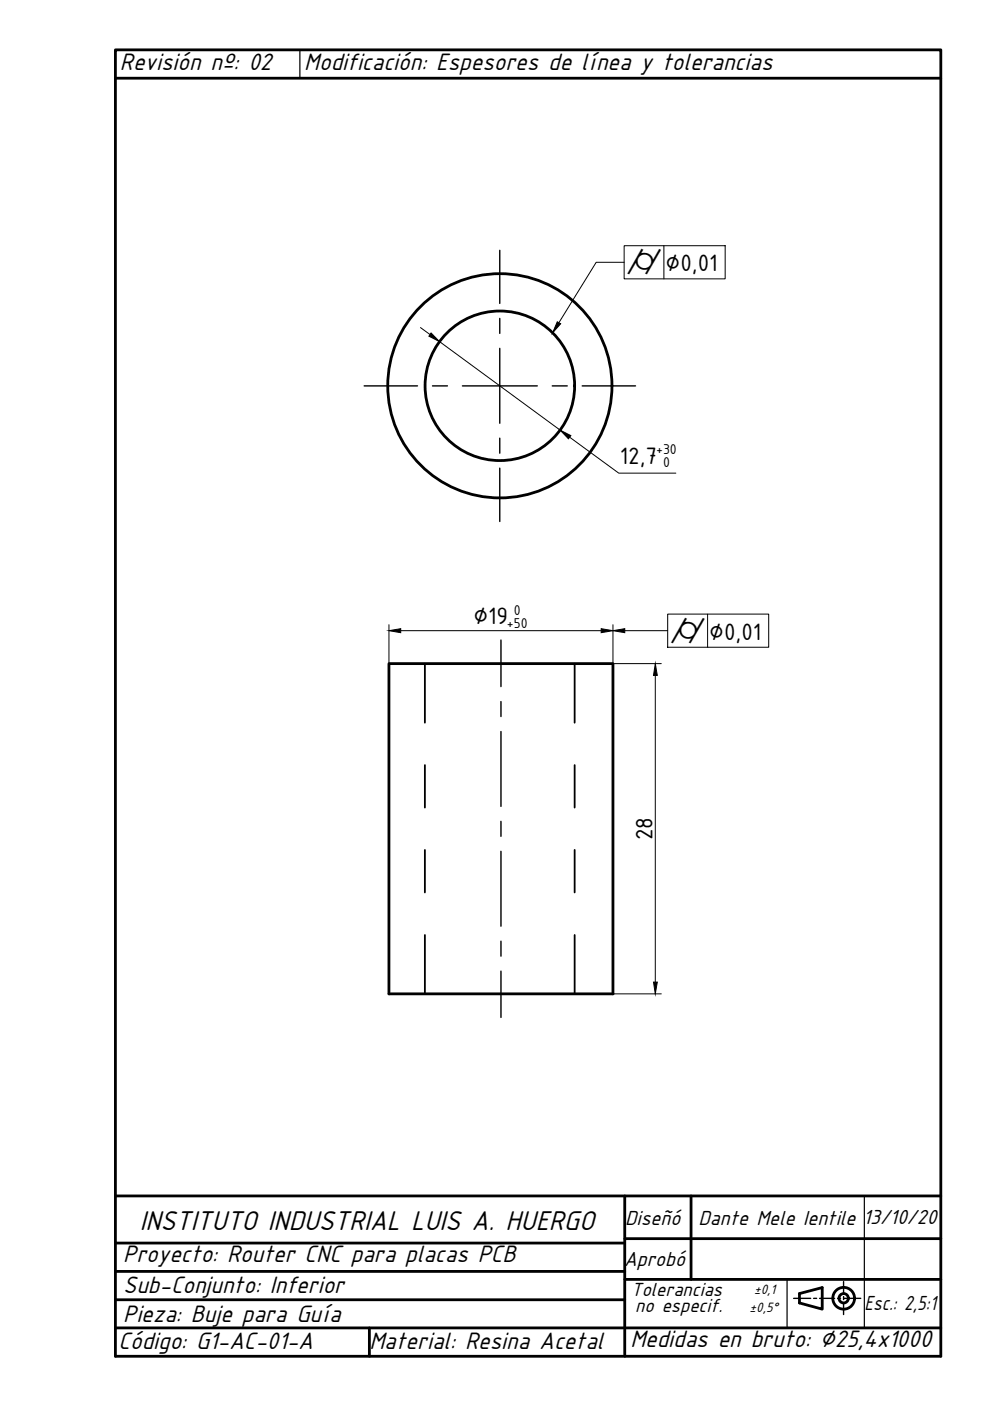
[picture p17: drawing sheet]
<svg xmlns="http://www.w3.org/2000/svg" width="210mm" height="297mm" viewBox="0 0 210 297" stroke-linecap="round" stroke-linejoin="round" font-family="sans-serif">
<defs><g id="words">
<text font-size="6.4" x="29.6" y="260.9">INSTITUTO INDUSTRIAL LUIS A. HUERGO</text>
<g font-size="5.6">
<text x="25.4" y="14.8">Revisión nº: 02</text>
<text x="64.5" y="14.8">Modificación: Espesores de línea y tolerancias</text>
<text x="26.1" y="267.6">Proyecto: Router CNC para placas PCB</text>
<text x="26.1" y="274.1">Sub-Conjunto: Inferior</text>
<text x="26.1" y="280.2">Pieza: Buje para Guía</text>
<text x="25.1" y="286">Código: G1-AC-01-A</text>
<text x="78.3" y="286.1">Material: Resina Acetal</text>
<text x="133.6" y="285.7">Medidas en bruto: ∅25,4x1000</text>
</g>
<g font-size="5.4">
<text x="141.1" y="57.5">∅0,01</text>
<text x="131.4" y="98.3">12,7</text>
<text x="100.4" y="132.4">∅19</text>
<text x="150.4" y="135.6">∅0,01</text>
<text x="138.3" y="178.2" transform="rotate(-90 138.3 178.2)">28</text>
</g>
<g font-size="4.8">
<text x="132.5" y="259.8">Diseñó</text>
<text x="148.1" y="259.8">Dante Mele Ientile 13/10/20</text>
<text x="132.3" y="268.5">Aprobó</text>
<text x="183.3" y="277.7">Esc.: 2,5:1</text>
</g>
<g font-size="4.7">
<text x="132.8" y="58.2">⌭</text>
<text x="142" y="136.3">⌭</text>
</g>
<g font-size="4.5">
<text x="133.8" y="274.7">Tolerancias</text>
<text x="134.7" y="278.2">no especif.</text>
</g>
<g font-size="3.3">
<text x="139.1" y="96.2">+30</text>
<text x="140.6" y="99">0</text>
<text x="109" y="130.3">0</text>
<text x="107.5" y="133.1">+50</text>
</g>
<g font-size="3.2">
<text x="159.9" y="274.3">±0,1</text>
<text x="158.9" y="278.1">±0,5°</text>
</g>
</g></defs>
<!-- layer: 0 -->
<g fill="none" stroke="#000" stroke-width=".59">
<path d="M24.5 253.6h175M132.5 253.6v34M146.5 253.6v17.7M24.5 275.6h108M24.5 269.6h108M24.5 263.6h108M132.5 271.3h67M132.5 262.6h67M169.5 274.3l4.8-1.3v4.6l-4.8-1.3zM24.5 287.6v-277h175v277M24.5 281.5h175M78.3 281.5v6.1"/>
<circle cx="178.9" cy="275.3" r="2.31"/>
<circle cx="178.9" cy="275.3" r=".99"/>
</g>
<!-- layer: DIBUJO -->
<path d="M24.5 16.6h175M24.5 287.6h175" fill="none" stroke="#000" stroke-width=".59"/>
<!-- layer: 0 -->
<g fill="none" stroke="#000" stroke-width=".3">
<path d="M106 53.1v11.2M106 67.5v3.2M106 73.9v15.8M77.2 81.8h11.3M91.7 81.8h3.2M98 81.8h15.9M106 92.9v3.2M106 99.3v11.3M117.1 81.8h3.2M123.4 81.8h11.3M106.2 135.7v9.9M106.2 148.7v3.2"/>
<path d="M106.2 155.1v15.9M106.2 174.1v3.2M106.2 180.5v15.9M106.2 199.5v3.2M106.2 205.9v9.8M168.3 275.3h3.6M172.5 275.3h.6M173.8 275.3h3.2M177.6 275.3h.6M178.9 271.7v2.6M178.9 274.9v.6M178.9 276.2v2.5"/>
<path d="M178.9 275.3h3.6"/>
</g>
<path d="M63.6 10.6v6M183.3 253.6v27.9M166.9 271.3v10.2" fill="none" stroke="#000" stroke-width=".25"/>
<!-- layer: Visible (ISO) -->
<g fill="none" stroke="#000" stroke-width=".59">
<path d="M82.5 140.7h47.5v70h-47.5z"/>
<circle cx="106" cy="81.8" r="23.8"/>
<circle cx="106" cy="81.8" r="15.9"/>
</g>
<!-- layer: Hidden (ISO) -->
<path d="M90.1 140.7v12.5M121.8 140.7v12.5M90.1 162.2v9M121.8 162.2v9M90.1 180.2v9M90.1 198.2v12.5M121.8 180.2v9M121.8 198.2v12.5" fill="none" stroke="#000" stroke-width=".38"/>
<!-- layer: 0 -->
<path d="M132.3 55.6h-5.9l-9.2 15M89.2 69.5l2 1.4M93.2 72.4l25.6 18.8M120.8 92.7l10.4 7.6h12.1M82.5 132.4v8.3M85 133.7h42.5M130 132.4v8.3h10.2M138.9 143.2v65M130 210.7h10.2" fill="none" stroke="#000" stroke-width=".21"/>
<path d="M91.4 70.6l1.8 1.8-2.3-1.1zM118.2 68.2l.7 .5-1.7 1.9zM118.8 91.2l2.2 1.2-.5 .6zM82.5 133.7l2.5-.4v.8zM127.5 133.3l2.5 .4-2.5 .4zM130 133.7l2.5-.4v.8zM138.9 140.7l.5 2.5h-.8zM138.6 208.2h.8l-.5 2.5z" fill="#000" stroke="#000" stroke-width=".21"/>
<!-- layer: Symbol (ISO) -->
<path d="M132.3 52.1h21.5v7h-21.5zM140.8 52.1v7M132.5 133.7h9.1M141.6 130.2h21.4v7h-21.4zM150 130.2v7" fill="none" stroke="#000" stroke-width=".21"/>
<use href="#words"/>
</svg>
